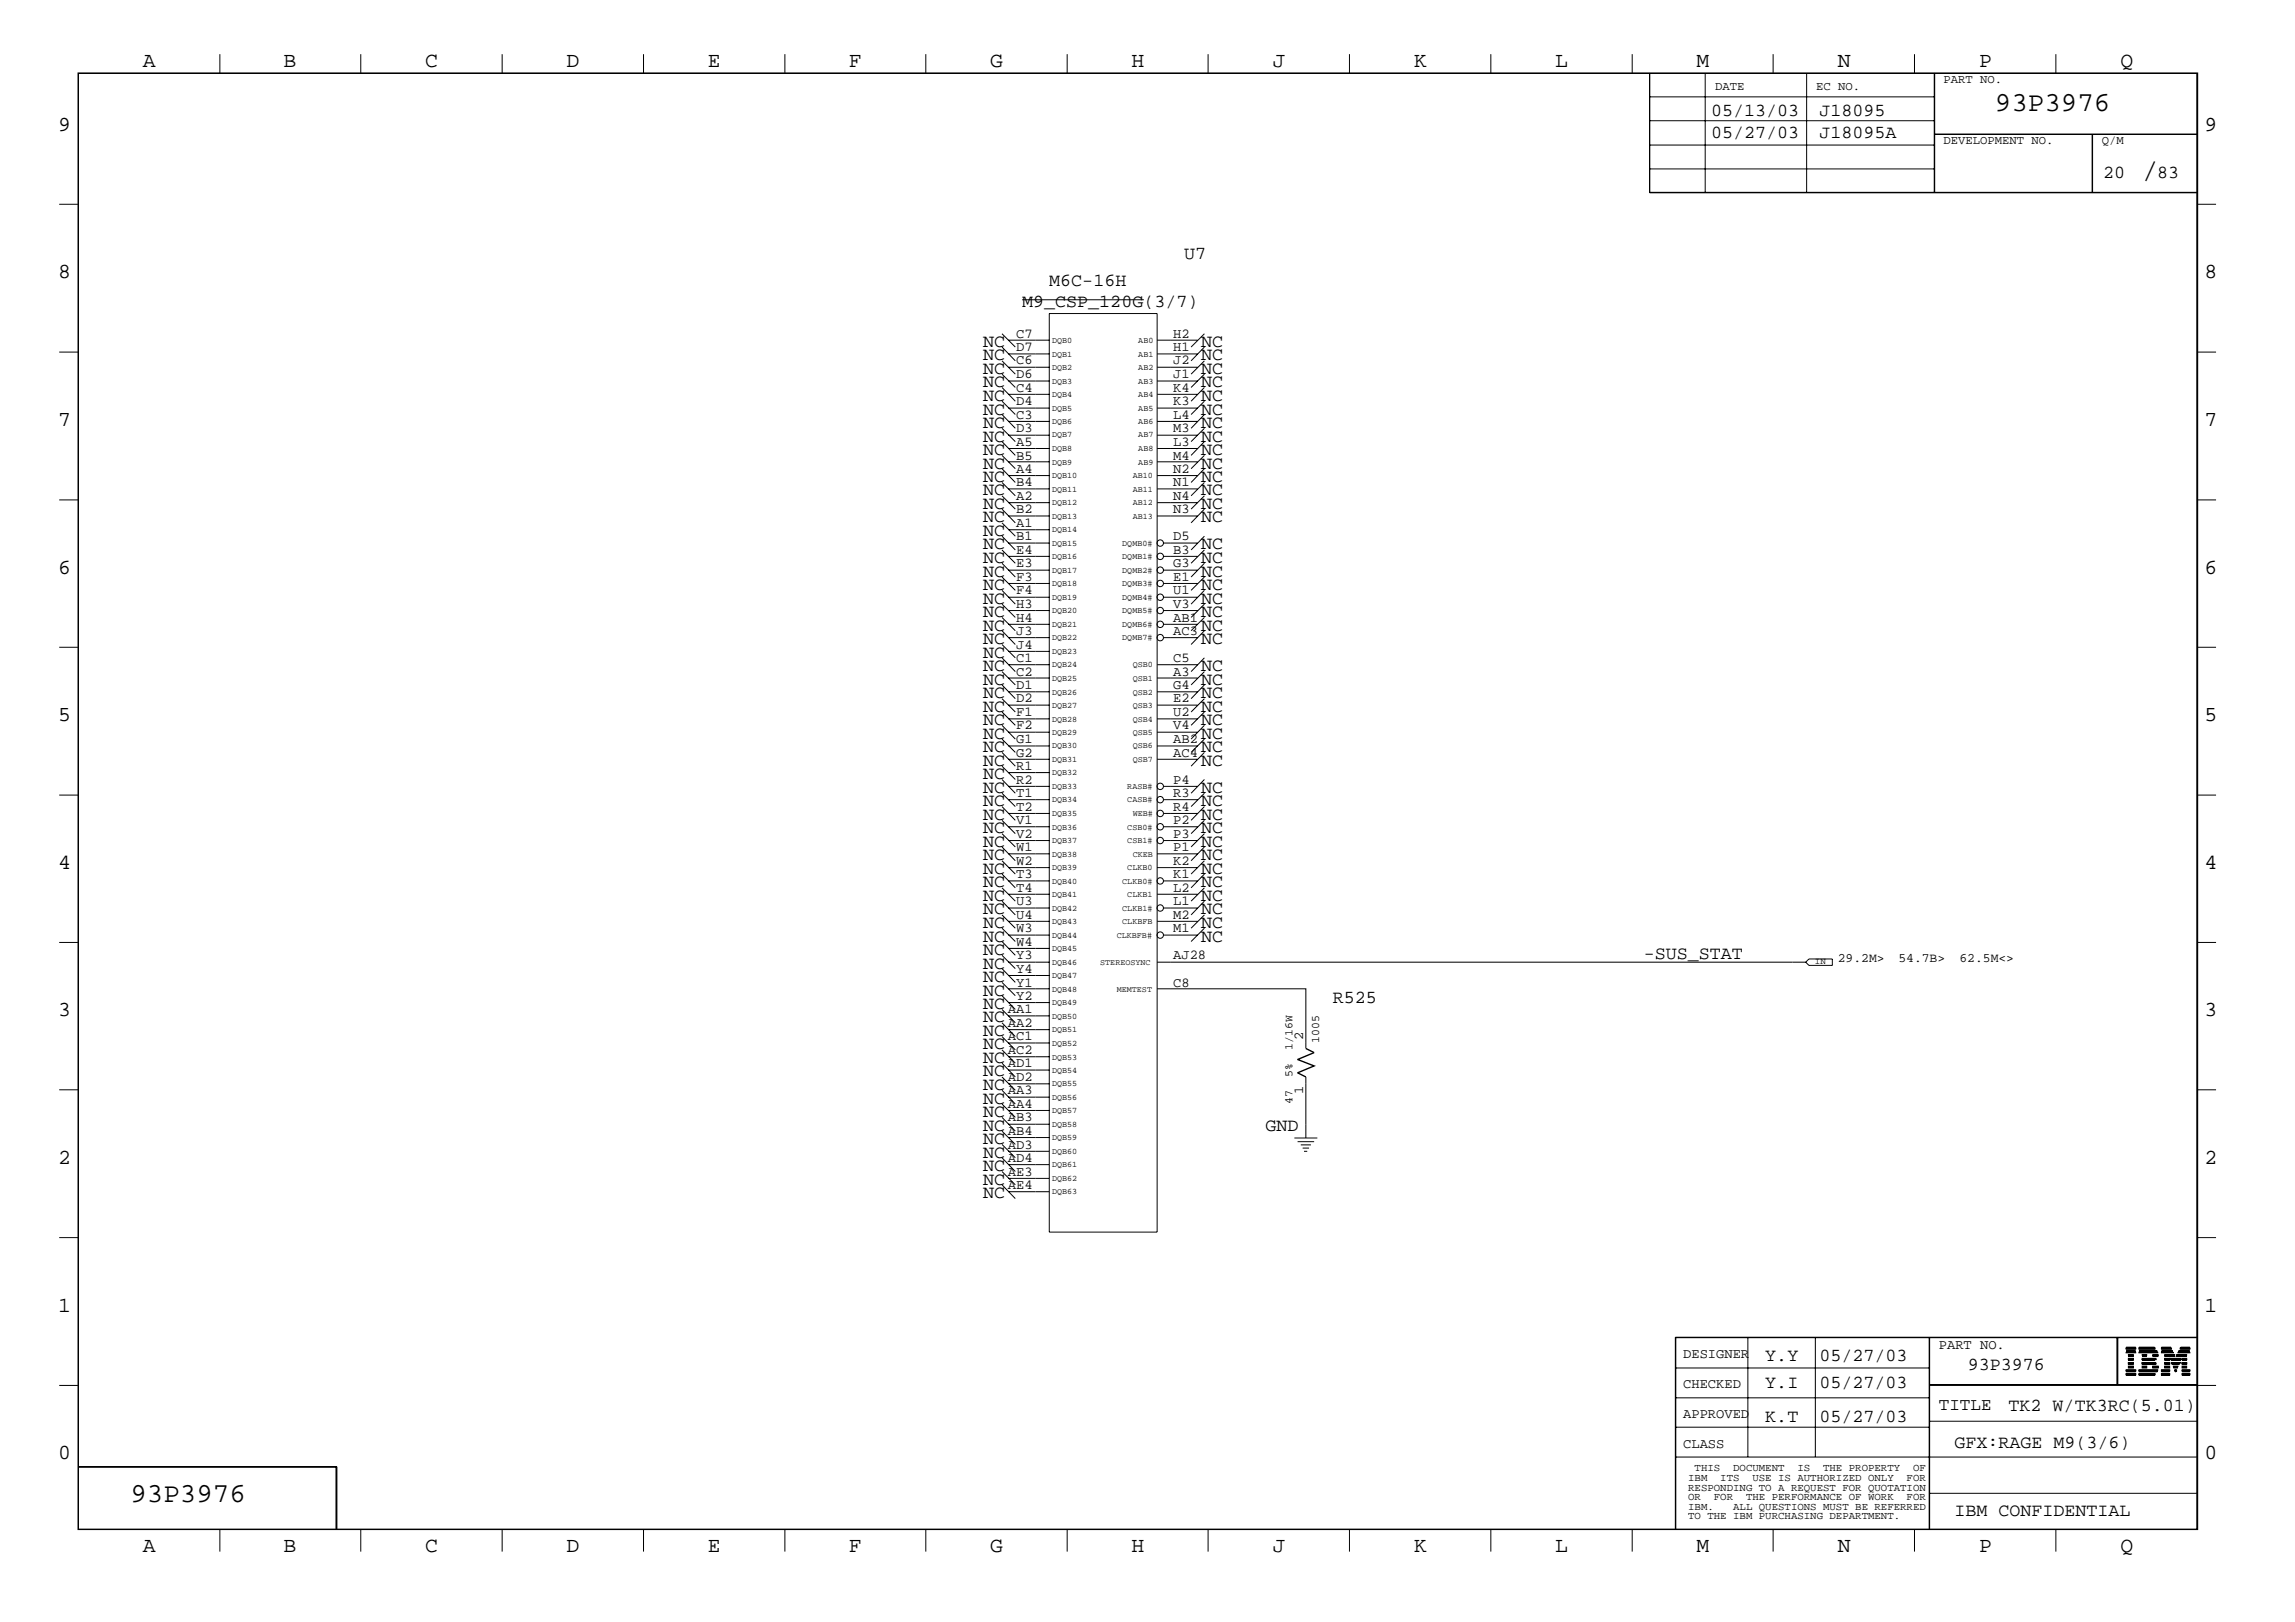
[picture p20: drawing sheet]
<svg xmlns="http://www.w3.org/2000/svg" width="423mm" height="299mm" viewBox="0 0 423 299" stroke-linecap="round" stroke-linejoin="round" font-family="sans-serif">
<defs><g id="words">
<text font-size="5.2" x="395.1" y="32.9">/</text>
<g font-size="5.1">
<text x="368" y="20.4">93P3976</text>
<text x="24" y="277.1">93P3976</text>
</g>
<g font-size="4">
<text x="26.3" y="12.4">A</text>
<text x="52.3" y="12.4">B</text>
<text x="78.4" y="12.4">C</text>
<text x="104.5" y="12.4">D</text>
<text x="130.6" y="12.4">E</text>
<text x="156.5" y="12.4">F</text>
<text x="182.6" y="12.4">G</text>
<text x="208.7" y="12.4">H</text>
<text x="234.8" y="12.4">J</text>
<text x="260.9" y="12.4">K</text>
<text x="286.9" y="12.4">L</text>
<text x="312.9" y="12.4">M</text>
<text x="339" y="12.4">N</text>
<text x="365.1" y="12.4">P</text>
<text x="391.2" y="12.4">Q</text>
<text x="10.8" y="24.1">9</text>
<text x="406.7" y="24.1">9</text>
<text x="10.8" y="51.3">8</text>
<text x="406.7" y="51.3">8</text>
<text x="10.8" y="78.6">7</text>
<text x="406.7" y="78.6">7</text>
<text x="10.8" y="105.8">6</text>
<text x="406.7" y="105.8">6</text>
<text x="10.8" y="133">5</text>
<text x="406.7" y="133">5</text>
<text x="10.8" y="160.2">4</text>
<text x="406.7" y="160.2">4</text>
<text x="10.8" y="187.4">3</text>
<text x="406.7" y="187.4">3</text>
<text x="10.8" y="214.6">2</text>
<text x="406.7" y="214.6">2</text>
<text x="10.8" y="241.9">1</text>
<text x="406.7" y="241.9">1</text>
<text x="10.8" y="269.1">0</text>
<text x="406.7" y="269.1">0</text>
<text x="26.3" y="286.2">A</text>
<text x="52.3" y="286.2">B</text>
<text x="78.4" y="286.2">C</text>
<text x="104.5" y="286.2">D</text>
<text x="130.6" y="286.2">E</text>
<text x="156.5" y="286.2">F</text>
<text x="182.6" y="286.2">G</text>
<text x="208.7" y="286.2">H</text>
<text x="234.8" y="286.2">J</text>
<text x="260.9" y="286.2">K</text>
<text x="286.9" y="286.2">L</text>
<text x="312.9" y="286.2">M</text>
<text x="339" y="286.2">N</text>
<text x="365.1" y="286.2">P</text>
<text x="391.2" y="286.2">Q</text>
</g>
<g font-size="3.4">
<text x="315.6" y="21.4">05/13/03</text>
<text x="335.6" y="21.4">J18095</text>
<text x="315.6" y="25.4">05/27/03</text>
<text x="335.6" y="25.4">J18095A</text>
<text x="387.9" y="32.9">20</text>
<text x="397.9" y="32.9">83</text>
<text x="218.4" y="47.8">U7</text>
<text x="193.5" y="52.8">M6C-16H</text>
<text x="188.6" y="56.6">M9_CSP_120G(3/7)</text>
<text x="181.4" y="64">NC</text>
<text x="221.6" y="64">NC</text>
<text x="181.4" y="71.5">NC</text>
<text x="181.4" y="68.9">NC</text>
<text x="181.4" y="66.5">NC</text>
<text x="221.6" y="68.9">NC</text>
<text x="221.6" y="66.5">NC</text>
<text x="221.6" y="71.5">NC</text>
<text x="181.4" y="73.9">NC</text>
<text x="181.4" y="76.5">NC</text>
<text x="221.6" y="76.5">NC</text>
<text x="221.6" y="73.9">NC</text>
<text x="181.4" y="81.4">NC</text>
<text x="181.4" y="83.9">NC</text>
<text x="181.4" y="78.9">NC</text>
<text x="221.6" y="78.9">NC</text>
<text x="221.6" y="81.4">NC</text>
<text x="221.6" y="83.9">NC</text>
<text x="181.4" y="86.4">NC</text>
<text x="181.4" y="88.9">NC</text>
<text x="221.6" y="88.9">NC</text>
<text x="221.6" y="86.4">NC</text>
<text x="181.4" y="93.9">NC</text>
<text x="181.4" y="91.4">NC</text>
<text x="221.6" y="93.9">NC</text>
<text x="221.6" y="91.4">NC</text>
<text x="181.4" y="98.9">NC</text>
<text x="181.4" y="96.4">NC</text>
<text x="181.4" y="101.3">NC</text>
<text x="221.6" y="96.4">NC</text>
<text x="221.6" y="101.3">NC</text>
<text x="181.4" y="106.3">NC</text>
<text x="181.4" y="103.9">NC</text>
<text x="221.6" y="103.9">NC</text>
<text x="221.6" y="106.3">NC</text>
<text x="181.4" y="111.3">NC</text>
<text x="181.4" y="113.8">NC</text>
<text x="181.4" y="108.8">NC</text>
<text x="221.6" y="111.3">NC</text>
<text x="221.6" y="113.8">NC</text>
<text x="221.6" y="108.8">NC</text>
<text x="181.4" y="116.3">NC</text>
<text x="181.4" y="118.8">NC</text>
<text x="221.6" y="118.8">NC</text>
<text x="221.6" y="116.3">NC</text>
<text x="181.4" y="123.8">NC</text>
<text x="181.4" y="121.3">NC</text>
<text x="221.6" y="123.8">NC</text>
<text x="181.4" y="131.2">NC</text>
<text x="181.4" y="128.8">NC</text>
<text x="181.4" y="126.3">NC</text>
<text x="221.6" y="128.8">NC</text>
<text x="221.6" y="126.3">NC</text>
<text x="221.6" y="131.2">NC</text>
<text x="181.4" y="133.8">NC</text>
<text x="181.4" y="136.2">NC</text>
<text x="221.6" y="133.8">NC</text>
<text x="221.6" y="136.2">NC</text>
<text x="181.4" y="143.8">NC</text>
<text x="181.4" y="138.8">NC</text>
<text x="181.4" y="141.2">NC</text>
<text x="221.6" y="141.2">NC</text>
<text x="221.6" y="138.8">NC</text>
<text x="181.4" y="146.2">NC</text>
<text x="181.4" y="148.7">NC</text>
<text x="221.6" y="148.7">NC</text>
<text x="221.6" y="146.2">NC</text>
<text x="181.4" y="151.2">NC</text>
<text x="181.4" y="153.7">NC</text>
<text x="221.6" y="153.7">NC</text>
<text x="221.6" y="151.2">NC</text>
<text x="181.4" y="161.2">NC</text>
<text x="181.4" y="156.2">NC</text>
<text x="181.4" y="158.7">NC</text>
<text x="221.6" y="158.7">NC</text>
<text x="221.6" y="156.2">NC</text>
<text x="221.6" y="161.2">NC</text>
<text x="181.4" y="166.2">NC</text>
<text x="181.4" y="163.7">NC</text>
<text x="221.6" y="163.7">NC</text>
<text x="221.6" y="166.2">NC</text>
<text x="181.4" y="168.7">NC</text>
<text x="181.4" y="173.7">NC</text>
<text x="181.4" y="171.1">NC</text>
<text x="221.6" y="171.1">NC</text>
<text x="221.6" y="173.7">NC</text>
<text x="221.6" y="168.7">NC</text>
<text x="181.4" y="176.1">NC</text>
<text x="181.4" y="178.6">NC</text>
<text x="303.2" y="177">-SUS_STAT</text>
<text x="181.4" y="181.1">NC</text>
<text x="181.4" y="183.6">NC</text>
<text x="245.9" y="184.9">R525</text>
<text x="181.4" y="191.1">NC</text>
<text x="181.4" y="186.1">NC</text>
<text x="181.4" y="188.6">NC</text>
<text x="181.4" y="193.5">NC</text>
<text x="181.4" y="196.1">NC</text>
<text x="181.4" y="201.1">NC</text>
<text x="181.4" y="198.5">NC</text>
<text x="181.4" y="203.5">NC</text>
<text x="181.4" y="208.5">NC</text>
<text x="181.4" y="206.1">NC</text>
<text x="233.4" y="208.6">GND</text>
<text x="181.4" y="213.5">NC</text>
<text x="181.4" y="211">NC</text>
<text x="181.4" y="216">NC</text>
<text x="181.4" y="218.5">NC</text>
<text x="181.4" y="221">NC</text>
<text x="325.6" y="251">Y.Y</text>
<text x="335.6" y="251">05/27/03</text>
<text x="325.6" y="255.9">Y.I</text>
<text x="335.6" y="255.9">05/27/03</text>
<text x="363" y="252.7">93P3976</text>
<text x="325.6" y="262.2">K.T</text>
<text x="335.6" y="262.2">05/27/03</text>
<text x="370.5" y="260.2">TK2 W/TK3RC(5.01)</text>
<text x="360.5" y="267.1">GFX:RAGE M9(3/6)</text>
<text x="360.5" y="279.7">IBM CONFIDENTIAL</text>
</g>
<text font-size="3.2" x="357.6" y="260">TITLE</text>
<g font-size="2.5">
<text x="187.5" y="64.8">D7</text>
<text x="187.5" y="62.3">C7</text>
<text x="216.4" y="62.3">H2</text>
<text x="216.4" y="64.8">H1</text>
<text x="187.5" y="67.2">C6</text>
<text x="187.5" y="69.8">D6</text>
<text x="216.4" y="67.2">J2</text>
<text x="216.4" y="69.8">J1</text>
<text x="187.5" y="74.8">D4</text>
<text x="187.5" y="72.2">C4</text>
<text x="187.5" y="77.2">C3</text>
<text x="216.4" y="74.8">K3</text>
<text x="216.4" y="72.2">K4</text>
<text x="216.4" y="77.2">L4</text>
<text x="187.5" y="79.8">D3</text>
<text x="187.5" y="82.2">A5</text>
<text x="216.4" y="79.8">M3</text>
<text x="216.4" y="82.2">L3</text>
<text x="187.5" y="87.2">A4</text>
<text x="187.5" y="84.8">B5</text>
<text x="187.5" y="89.7">B4</text>
<text x="216.4" y="87.2">N2</text>
<text x="216.4" y="84.8">M4</text>
<text x="216.4" y="89.7">N1</text>
<text x="187.5" y="92.2">A2</text>
<text x="187.5" y="94.7">B2</text>
<text x="216.4" y="92.2">N4</text>
<text x="216.4" y="94.7">N3</text>
<text x="187.5" y="99.7">B1</text>
<text x="187.5" y="97.2">A1</text>
<text x="216.4" y="99.7">D5</text>
<text x="187.5" y="104.6">E3</text>
<text x="187.5" y="107.1">F3</text>
<text x="187.5" y="102.2">E4</text>
<text x="216.4" y="104.6">G3</text>
<text x="216.4" y="102.2">B3</text>
<text x="216.4" y="107.1">E1</text>
<text x="187.5" y="109.6">F4</text>
<text x="187.5" y="112.1">H3</text>
<text x="216.4" y="109.6">U1</text>
<text x="216.4" y="112.1">V3</text>
<text x="187.5" y="117.1">J3</text>
<text x="187.5" y="119.6">J4</text>
<text x="187.5" y="114.6">H4</text>
<text x="216.4" y="117.1">AC3</text>
<text x="216.4" y="114.6">AB1</text>
<text x="187.5" y="124.6">C2</text>
<text x="187.5" y="122.1">C1</text>
<text x="216.4" y="122.1">C5</text>
<text x="216.4" y="124.6">A3</text>
<text x="187.5" y="127.1">D1</text>
<text x="187.5" y="129.5">D2</text>
<text x="216.4" y="129.5">E2</text>
<text x="216.4" y="127.1">G4</text>
<text x="187.5" y="132.1">F1</text>
<text x="187.5" y="134.5">F2</text>
<text x="187.5" y="137.1">G1</text>
<text x="216.4" y="137.1">AB2</text>
<text x="216.4" y="134.5">V4</text>
<text x="216.4" y="132.1">U2</text>
<text x="187.5" y="139.5">G2</text>
<text x="187.5" y="142.1">R1</text>
<text x="216.4" y="139.5">AC4</text>
<text x="187.5" y="144.5">R2</text>
<text x="187.5" y="149.5">T2</text>
<text x="187.5" y="147">T1</text>
<text x="216.4" y="144.5">P4</text>
<text x="216.4" y="147">R3</text>
<text x="216.4" y="149.5">R4</text>
<text x="187.5" y="154.5">V2</text>
<text x="187.5" y="152">V1</text>
<text x="216.4" y="154.5">P3</text>
<text x="216.4" y="152">P2</text>
<text x="187.5" y="159.5">W2</text>
<text x="187.5" y="157">W1</text>
<text x="187.5" y="162">T3</text>
<text x="216.4" y="157">P1</text>
<text x="216.4" y="162">K1</text>
<text x="216.4" y="159.5">K2</text>
<text x="187.5" y="167">U3</text>
<text x="187.5" y="164.5">T4</text>
<text x="216.4" y="167">L1</text>
<text x="216.4" y="164.5">L2</text>
<text x="187.5" y="169.4">U4</text>
<text x="187.5" y="172">W3</text>
<text x="216.4" y="169.4">M2</text>
<text x="216.4" y="172">M1</text>
<text x="187.5" y="179.4">Y4</text>
<text x="187.5" y="177">Y3</text>
<text x="187.5" y="174.4">W4</text>
<text x="216.4" y="177">AJ28</text>
<text x="187.5" y="181.9">Y1</text>
<text x="187.5" y="184.4">Y2</text>
<text x="216.4" y="181.9">C8</text>
<text x="185.9" y="189.4">AA2</text>
<text x="185.9" y="191.9">AC1</text>
<text x="185.9" y="186.9">AA1</text>
<text x="240.4" y="191.9" transform="rotate(-90 240.4 191.9)">2</text>
<text x="185.9" y="196.8">AD1</text>
<text x="185.9" y="194.4">AC2</text>
<text x="185.9" y="201.8">AA3</text>
<text x="185.9" y="199.4">AD2</text>
<text x="240.4" y="201.8" transform="rotate(-90 240.4 201.8)">1</text>
<text x="185.9" y="209.3">AB4</text>
<text x="185.9" y="206.8">AB3</text>
<text x="185.9" y="204.4">AA4</text>
<text x="185.9" y="211.8">AD3</text>
<text x="185.9" y="214.3">AD4</text>
<text x="185.9" y="219.3">AE4</text>
<text x="185.9" y="216.8">AE3</text>
<text x="310.5" y="250.5">DESIGNER</text>
<text x="357.6" y="248.8">PART NO.</text>
<text x="310.5" y="256">CHECKED</text>
<text x="310.5" y="261.5">APPROVED</text>
<text x="310.5" y="267">CLASS</text>
</g>
<g font-size="2.4">
<text x="339" y="177.5">29.2M&gt;</text>
<text x="350.2" y="177.5">54.7B&gt;</text>
<text x="361.4" y="177.5">62.5M&lt;&gt;</text>
</g>
<g font-size="2.3">
<text x="316.4" y="16.7">DATE</text>
<text x="335" y="16.7">EC NO.</text>
<text x="358.5" y="15.2">PART NO.</text>
<text x="358.5" y="26.5">DEVELOPMENT NO.</text>
<text x="387.7" y="26.5">Q/M</text>
</g>
<g font-size="2.1">
<text x="238.4" y="193.6" transform="rotate(-90 238.4 193.6)">1/16W</text>
<text x="243.3" y="192.4" transform="rotate(-90 243.3 192.4)">1005</text>
<text x="238.4" y="203.6" transform="rotate(-90 238.4 203.6)">47</text>
<text x="238.4" y="198.6" transform="rotate(-90 238.4 198.6)">5%</text>
</g>
<g font-size="2">
<text x="311.4" y="273.1">IBM</text>
<text x="311.4" y="274.9">RESPONDING TO A REQUEST FOR QUOTATION</text>
<text x="312.6" y="271.4">THIS</text>
<text x="317.3" y="273.1">ITS</text>
<text x="319.7" y="271.4">DOCUMENT</text>
<text x="323.3" y="273.1">USE IS AUTHORIZED ONLY</text>
<text x="331.6" y="271.4">IS</text>
<text x="336.3" y="271.4">THE PROPERTY</text>
<text x="351.7" y="273.1">FOR</text>
<text x="352.9" y="271.4">OF</text>
<text x="311.4" y="276.7">OR</text>
<text x="311.4" y="278.5">IBM.</text>
<text x="311.4" y="280.2">TO THE IBM PURCHASING DEPARTMENT.</text>
<text x="316.1" y="276.7">FOR</text>
<text x="319.7" y="278.5">ALL QUESTIONS MUST BE REFERRED</text>
<text x="322.1" y="276.7">THE PERFORMANCE OF WORK</text>
<text x="351.7" y="276.7">FOR</text>
</g>
<text font-size="1.7" x="334.8" y="177.9">IN</text>
<g font-size="1.6">
<text x="194.1" y="63.2">DQB0</text>
<text x="194.1" y="65.8">DQB1</text>
<text x="210" y="63.2">AB0</text>
<text x="210" y="65.8">AB1</text>
<text x="194.1" y="68.2">DQB2</text>
<text x="194.1" y="70.8">DQB3</text>
<text x="210" y="68.2">AB2</text>
<text x="210" y="70.8">AB3</text>
<text x="194.1" y="73.2">DQB4</text>
<text x="194.1" y="75.8">DQB5</text>
<text x="210" y="73.2">AB4</text>
<text x="210" y="75.8">AB5</text>
<text x="194.1" y="78.2">DQB6</text>
<text x="194.1" y="80.7">DQB7</text>
<text x="194.1" y="83.2">DQB8</text>
<text x="210" y="78.2">AB6</text>
<text x="210" y="80.7">AB7</text>
<text x="210" y="83.2">AB8</text>
<text x="194.1" y="85.7">DQB9</text>
<text x="194.1" y="88.2">DQB10</text>
<text x="209" y="88.2">AB10</text>
<text x="210" y="85.7">AB9</text>
<text x="194.1" y="90.7">DQB11</text>
<text x="194.1" y="93.2">DQB12</text>
<text x="194.1" y="95.7">DQB13</text>
<text x="209" y="90.7">AB11</text>
<text x="209" y="93.2">AB12</text>
<text x="209" y="95.7">AB13</text>
<text x="194.1" y="98.1">DQB14</text>
<text x="194.1" y="100.7">DQB15</text>
<text x="207" y="100.7">DQMB0#</text>
<text x="194.1" y="103.1">DQB16</text>
<text x="194.1" y="105.7">DQB17</text>
<text x="207" y="103.1">DQMB1#</text>
<text x="207" y="105.7">DQMB2#</text>
<text x="194.1" y="108.1">DQB18</text>
<text x="194.1" y="110.7">DQB19</text>
<text x="194.1" y="113.1">DQB20</text>
<text x="207" y="108.1">DQMB3#</text>
<text x="207" y="110.7">DQMB4#</text>
<text x="207" y="113.1">DQMB5#</text>
<text x="194.1" y="115.7">DQB21</text>
<text x="194.1" y="118.1">DQB22</text>
<text x="207" y="115.7">DQMB6#</text>
<text x="207" y="118.1">DQMB7#</text>
<text x="194.1" y="120.6">DQB23</text>
<text x="194.1" y="123.1">DQB24</text>
<text x="194.1" y="125.6">DQB25</text>
<text x="209" y="123.1">QSB0</text>
<text x="209" y="125.6">QSB1</text>
<text x="194.1" y="128.1">DQB26</text>
<text x="194.1" y="130.6">DQB27</text>
<text x="209" y="128.1">QSB2</text>
<text x="209" y="130.6">QSB3</text>
<text x="194.1" y="133.1">DQB28</text>
<text x="194.1" y="135.6">DQB29</text>
<text x="209" y="133.1">QSB4</text>
<text x="209" y="135.6">QSB5</text>
<text x="194.1" y="138">DQB30</text>
<text x="194.1" y="140.5">DQB31</text>
<text x="194.1" y="143">DQB32</text>
<text x="209" y="138">QSB6</text>
<text x="209" y="140.5">QSB7</text>
<text x="194.1" y="145.5">DQB33</text>
<text x="194.1" y="148">DQB34</text>
<text x="207.9" y="145.5">RASB#</text>
<text x="207.9" y="148">CASB#</text>
<text x="194.1" y="150.5">DQB35</text>
<text x="194.1" y="153">DQB36</text>
<text x="194.1" y="155.5">DQB37</text>
<text x="207.9" y="153">CSB0#</text>
<text x="207.9" y="155.5">CSB1#</text>
<text x="209" y="150.5">WEB#</text>
<text x="194.1" y="158">DQB38</text>
<text x="194.1" y="160.4">DQB39</text>
<text x="207.9" y="160.4">CLKB0</text>
<text x="209" y="158">CKEB</text>
<text x="194.1" y="163">DQB40</text>
<text x="194.1" y="165.4">DQB41</text>
<text x="194.1" y="168">DQB42</text>
<text x="207" y="163">CLKB0#</text>
<text x="207" y="168">CLKB1#</text>
<text x="207.9" y="165.4">CLKB1</text>
<text x="194.1" y="170.4">DQB43</text>
<text x="194.1" y="173">DQB44</text>
<text x="206" y="173">CLKBFB#</text>
<text x="207" y="170.4">CLKBFB</text>
<text x="194.1" y="175.4">DQB45</text>
<text x="194.1" y="178">DQB46</text>
<text x="202.9" y="178">STEREOSYNC</text>
<text x="194.1" y="180.4">DQB47</text>
<text x="194.1" y="182.9">DQB48</text>
<text x="194.1" y="185.4">DQB49</text>
<text x="206" y="182.9">MEMTEST</text>
<text x="194.1" y="187.9">DQB50</text>
<text x="194.1" y="190.4">DQB51</text>
<text x="194.1" y="192.9">DQB52</text>
<text x="194.1" y="195.4">DQB53</text>
<text x="194.1" y="197.9">DQB54</text>
<text x="194.1" y="200.3">DQB55</text>
<text x="194.1" y="202.9">DQB56</text>
<text x="194.1" y="205.3">DQB57</text>
<text x="194.1" y="207.9">DQB58</text>
<text x="194.1" y="210.3">DQB59</text>
<text x="194.1" y="212.9">DQB60</text>
<text x="194.1" y="215.3">DQB61</text>
<text x="194.1" y="217.8">DQB62</text>
<text x="194.1" y="220.3">DQB63</text>
</g>
</g></defs>
<g fill="none" stroke="#000" stroke-width=".18">
<path d="M14.4 13.5h391v268.6h-391zM14.5 13.5h390.7v268.5h-390.7zM40.6 10v3.5M66.5 10v3.5M92.6 10v3.5M118.7 10v3.5M144.8 10v3.5M170.8 10v3.5M196.8 10v3.5M222.8 10v3.5M248.9 10v3.5M275 10v3.5"/>
<path d="M301.1 10v3.5M304.3 13.5v22.1h101.1M304.3 17.9h52.5M314.5 13.5v22.1M327.1 10v3.5M333.2 13.5v22.1M353.1 10v3.5M356.8 13.5v22.1M356.9 13.5v22.1M379.2 10v3.5M10.9 37.7h3.5M304.3 35.5h101.1"/>
<path d="M304.3 31.2h52.5M304.3 26.8h52.5M304.3 22.3h52.5M356.8 24.8h48.6M356.8 24.7h48.6M385.9 24.8v10.8M386 24.8v10.8M405.4 37.7h3.4M188.6 55.3h22.4M193.5 57.8h19.9v169.4h-19.9zM10.9 64.9h3.5M184.8 79l2.5 2.4"/>
<path d="M184.8 69l2.5 2.5M184.8 66.5l2.5 2.5M184.8 64l2.5 2.5M184.8 71.5l2.5 2.5M184.8 61.6l2.5 2.4M184.8 74l2.5 2.5M184.8 76.5l2.5 2.5M186 62.7h7.5M186 65.3h7.5M186 67.7h7.5M186 70.3h7.5M186 72.7h7.5"/>
<path d="M186 75.3h7.5M186 77.7h7.5M213.4 62.7h7.5M213.4 65.3h7.5M213.4 67.7h7.5M213.4 70.3h7.5M213.4 72.7h7.5M213.4 75.3h7.5M213.4 77.7h7.5M222.2 66.5l-2.5 2.5M222.2 64l-2.5 2.5M222.2 74l-2.5 2.5"/>
<path d="M222.2 76.5l-2.5 2.5M222.2 79l-2.5 2.4M222.2 71.5l-2.5 2.5M222.2 69l-2.5 2.5M222.2 61.6l-2.5 2.4M405.4 64.9h3.4M10.9 92.2h3.5M184.8 84l2.5 2.4M184.8 96.4l2.5 2.5M184.8 93.9l2.5 2.5M184.8 81.4l2.5 2.6M184.8 86.4l2.5 2.6"/>
<path d="M184.8 91.4l2.5 2.5M184.8 89l2.5 2.4M184.8 98.9l2.5 2.5M186 80.3h7.5M186 82.7h7.5M186 85.2h7.5M186 87.7h7.5M186 90.2h7.5M186 92.7h7.5M186 95.2h7.5M186 97.7h7.5M213.4 80.3h7.5"/>
<path d="M213.4 82.7h7.5M213.4 85.2h7.5M213.4 87.7h7.5M213.4 90.2h7.5M213.4 92.7h7.5M213.4 95.2h7.5M222.2 86.4l-2.5 2.6M222.2 93.9l-2.5 2.5M222.2 98.9l-2.5 2.5M222.2 91.4l-2.5 2.5M222.2 89l-2.5 2.4M222.2 81.4l-2.5 2.6"/>
<path d="M222.2 84l-2.5 2.4M405.4 92.2h3.4M10.9 119.4h3.5M184.8 108.9l2.5 2.5M184.8 113.9l2.5 2.4M184.8 103.9l2.5 2.5M184.8 111.4l2.5 2.5M184.8 116.3l2.5 2.6M184.8 118.9l2.5 2.4M184.8 101.4l2.5 2.5M184.8 106.4l2.5 2.5M186 100.2h7.5"/>
<path d="M186 102.6h7.5M186 105.2h7.5M186 107.6h7.5M186 110.2h7.5M186 112.6h7.5M186 115.1h7.5M186 117.6h7.5M214.6 100.2h6.3M214.6 102.6h6.3M214.6 105.2h6.3M214.6 107.6h6.3M214.6 110.2h6.3"/>
<path d="M214.6 112.6h6.3M214.6 115.1h6.3M214.6 117.6h6.3M222.2 101.4l-2.5 2.5M222.2 108.9l-2.5 2.5M222.2 103.9l-2.5 2.5M222.2 116.3l-2.5 2.6M222.2 111.4l-2.5 2.5M222.2 113.9l-2.5 2.4M222.2 106.4l-2.5 2.5M405.4 119.4h3.4M184.8 136.3l2.5 2.5"/>
<path d="M184.8 131.3l2.5 2.5M184.8 133.8l2.5 2.5M184.8 128.9l2.5 2.4M184.8 121.3l2.5 2.6M184.8 138.8l2.5 2.5M184.8 126.3l2.5 2.6M184.8 123.9l2.5 2.4M186 120.1h7.5M186 122.6h7.5M186 125.1h7.5M186 127.6h7.5M186 130h7.5"/>
<path d="M186 132.6h7.5M186 135h7.5M186 137.6h7.5M213.4 122.6h7.5M213.4 125.1h7.5M213.4 127.6h7.5M213.4 130h7.5M213.4 132.6h7.5M213.4 135h7.5M213.4 137.6h7.5M222.2 126.3l-2.5 2.6M222.2 138.8l-2.5 2.5"/>
<path d="M222.2 131.3l-2.5 2.5M222.2 136.3l-2.5 2.5M222.2 123.9l-2.5 2.4M222.2 128.9l-2.5 2.4M222.2 133.8l-2.5 2.5M222.2 121.3l-2.5 2.6M10.9 146.6h3.5M184.8 158.7l2.5 2.5M184.8 141.3l2.5 2.5M184.8 143.8l2.5 2.5M184.8 146.3l2.5 2.5M184.8 148.8l2.5 2.5"/>
<path d="M184.8 153.8l2.5 2.4M184.8 151.3l2.5 2.5M184.8 156.2l2.5 2.5M186 140h7.5M186 142.5h7.5M186 145h7.5M186 147.5h7.5M186 150h7.5M186 152.5h7.5M186 155h7.5M186 157.5h7.5M213.4 140h7.5"/>
<path d="M213.4 157.5h7.5M214.6 145h6.3M214.6 147.5h6.3M214.6 150h6.3M214.6 152.5h6.3M214.6 155h6.3M222.2 146.3l-2.5 2.5M222.2 143.8l-2.5 2.5M222.2 156.2l-2.5 2.5M222.2 153.8l-2.5 2.4M222.2 151.3l-2.5 2.5M222.2 158.7l-2.5 2.5"/>
<path d="M222.2 148.8l-2.5 2.5M405.4 146.6h3.4M10.9 173.8h3.5M184.8 173.7l2.5 2.5M184.8 166.2l2.5 2.5M184.8 176.2l2.5 2.4M184.8 163.7l2.5 2.5M184.8 161.2l2.5 2.5M184.8 171.2l2.5 2.5M184.8 168.7l2.5 2.5M184.8 178.6l2.5 2.6M186 160h7.5"/>
<path d="M186 162.5h7.5M186 164.9h7.5M186 167.5h7.5M186 169.9h7.5M186 172.5h7.5M186 174.9h7.5M186 177.5h7.5M186 179.9h7.5M213.4 160h7.5M213.4 164.9h7.5M213.4 169.9h7.5M213.4 177.5h119.7"/>
<path d="M214.6 162.5h6.3M214.6 167.5h6.3M214.6 172.5h6.3M222.2 168.7l-2.5 2.5M222.2 161.2l-2.5 2.5M222.2 171.2l-2.5 2.5M222.2 166.2l-2.5 2.5M222.2 163.7l-2.5 2.5M333.1 177.5l.6-.6h4.3v1.2h-4.3zM405.4 173.8h3.4M184.8 198.6l2.5 2.5M184.8 188.6l2.5 2.6"/>
<path d="M184.8 191.2l2.5 2.4M184.8 183.6l2.5 2.6M184.8 181.2l2.5 2.4M184.8 193.6l2.5 2.5M184.8 196.1l2.5 2.5M184.8 186.2l2.5 2.4M186 182.4h7.5M186 184.9h7.5M186 187.4h7.5M186 189.9h7.5M186 192.4h7.5M186 194.9h7.5"/>
<path d="M186 197.4h7.5M186 199.9h7.5M213.4 182.4h27.5v11M240.9 198.6v11.2M10.9 201h3.5M184.8 206.1l2.5 2.5M184.8 216.1l2.5 2.4M184.8 218.5l2.5 2.6M184.8 211.1l2.5 2.4M184.8 203.6l2.5 2.5M184.8 201.1l2.5 2.5M184.8 208.6l2.5 2.5"/>
<path d="M184.8 213.5l2.5 2.6M186 202.4h7.5M186 204.8h7.5M186 207.3h7.5M186 209.8h7.5M186 212.3h7.5M186 214.8h7.5M186 217.3h7.5M186 219.8h7.5M238.8 209.9h4.2M239.4 210.6h3M239.9 211.2h1.9"/>
<path d="M240.3 211.8h1.2M240.5 212.3h.6M405.4 201h3.4M10.9 228.3h3.5M405.4 228.3h3.4M10.9 255.5h3.5M309 246.7h96.4M309 257.8h46.9M309 252.3h46.9M309.1 246.6v35.4M322.4 246.6v22.1M334.9 246.6v22.1"/>
<path d="M355.9 246.6v35.4M355.9 255.4h49.5M355.9 255.5h52.9M390.5 246.6v8.9M390.7 246.6v8.9M392.2 253.5l1.8 .1zM392.2 253.3l1.8 .1zM392.2 252.8l1.8 .1zM392.2 252.6l1.8 .1zM392.2 249.4l1.8 .1zM392.2 248.8h1.8zM392.2 248.6l1.8 .1z"/>
<path d="M392.2 253.7h1.8h-1.8M392.2 253h1.8h-1.8M392.2 249.3h1.8h-1.8M392.2 249.2h1.8h-1.8M392.2 248.5h1.8h-1.8M392.6 252.2l.9 .1zM392.6 252l.9 .1zM392.6 251.5l.9 .1zM392.6 251.4l.9 .1zM392.6 251.3l.9 .1zM392.6 250.7l.9 .1zM392.6 250.5h.9v.2h-.9z"/>
<path d="M392.6 249.9h.9zM392.6 252.1h.9h-.9M392.6 250.9h.9h-.9M392.6 250.2h.9h-.9M392.6 250h.9h-.9M394.5 253.5l3 .1zM394.5 253.3l3 .1zM394.5 248.8h3zM394.5 248.6l3 .1zM394.5 252.8l3.4 .1zM394.5 252.6l3.5 .1zM394.5 249.4l3.5 .1z"/>
<path d="M394.5 253.7h2.9h-2.9M394.5 248.5h2.9h-2.9M394.5 253h3.4h-3.4M394.5 249.3h3.4h-3.4M394.5 249.2h3.4h-3.4M395.1 251.5l2.6 .1zM395.1 251.4l2.6 .1zM395.1 251.3l2.4 .1zM395.1 250.7l2.6 .1zM395.1 250.5h2.6v.2h-2.6zM395.1 252.2l.9 .1zM395.1 252l.9 .1z"/>
<path d="M395.1 249.9h.9zM395.1 250.9h2.4h-2.4M395.1 252.1h.9h-.9M395.1 250.2h.9h-.9M395.1 250h.9h-.9M397.1 252.2l1 .1zM397.1 252l1 .1zM397.1 249.9h1zM397.1 252.1h1h-1M397.1 250.2h1h-1M397.1 250h1h-1M398.7 253.5l1.5 .1z"/>
<path d="M398.7 253.3l1.5 .1zM398.7 252.8l1.5 .1zM398.7 252.6l1.5 .1zM398.7 249.4l2.2 .1zM398.7 248.8h1.9zM398.7 248.6l1.8 .1zM398.7 253.7h1.5h-1.5M398.7 253h1.5h-1.5M398.7 249.3h2.1h-2.1M398.7 249.2h2.1h-2.1M398.7 248.5h1.8h-1.8M399.3 252.2l.9 .1z"/>
<path d="M399.3 252l.9 .1zM399.3 251.5l.9 .1zM399.3 251.4l.9 .1zM399.3 251.3l.9 .1zM399.3 250.7l.9 .1zM399.3 250.5h.9v.2h-.9zM399.3 249.9h1.9zM399.3 252.1h.9h-.9M399.3 250.9h.9h-.9M399.3 250.2h1.9h-1.9M399.3 250h1.9h-1.9M400.3 250.5h2v.2h-2z"/>
<path d="M400.4 250.7l1.9 .1zM400.5 250.9h1.8h-1.8M400.6 251.4l1.5 .1zM400.6 251.3l1.6 .1zM400.6 251.5l1.4 .1zM400.9 252l.8 .1zM400.9 252.1h.8h-.8M401 252.2l.7 .1zM401.2 252.8l.3 .1zM401.2 252.6l.3 .1zM401.2 253h.2h-.2M401.4 250.2h2h-2"/>
<path d="M401.5 249.9h1.9zM401.5 250h1.9h-1.9M401.7 249.4l2.2 .1zM401.8 249.3h2.1h-2.1M401.8 249.2h2.1h-2.1M402.2 248.8h1.7zM402.2 248.6l1.7 .1zM402.3 248.5h1.6h-1.6M402.5 253.5l1.4 .1zM402.5 253.3l1.4 .1zM402.5 252.8l1.4 .1zM402.5 252.6l1.4 .1z"/>
<path d="M402.5 252.2l.9 .1zM402.5 252l.9 .1zM402.5 251.5l.9 .1zM402.5 251.4l.9 .1zM402.5 251.3l.9 .1zM402.5 250.7l.9 .1zM402.5 250.5h.9v.2h-.9zM402.5 253.7h1.4h-1.4M402.5 253h1.4h-1.4M402.5 252.1h.9h-.9M402.5 250.9h.9h-.9M405.4 246.6h-96.4v35.4"/>
<path d="M14.4 270.5h47.7v11.5M14.4 270.6h47.7M62 270.5v11.5M309 268.7h96.4M309 263.2h46.9M355.9 275.4h49.5M355.9 262.1h49.5M40.6 282v4.2M66.5 282v4.2M92.6 282v4.2M118.7 282v4.2M144.8 282v4.2"/>
<path d="M170.8 282v4.2M196.8 282v4.2M222.8 282v4.2M248.9 282v4.2M275 282v4.2M301.1 282v4.2M327.1 282v4.2M353.1 282v4.2M379.2 282v4.2"/>
<circle cx="214" cy="107.6" r=".59"/>
<circle cx="214" cy="112.6" r=".59"/>
<circle cx="214" cy="100.2" r=".59"/>
<circle cx="214" cy="110.2" r=".59"/>
<circle cx="214" cy="105.2" r=".59"/>
<circle cx="214" cy="117.6" r=".59"/>
<circle cx="214" cy="115.1" r=".59"/>
<circle cx="214" cy="102.6" r=".59"/>
<circle cx="214" cy="152.5" r=".59"/>
<circle cx="214" cy="147.5" r=".59"/>
<circle cx="214" cy="155" r=".59"/>
<circle cx="214" cy="145" r=".59"/>
<circle cx="214" cy="150" r=".59"/>
<circle cx="214" cy="162.5" r=".59"/>
<circle cx="214" cy="167.5" r=".59"/>
<circle cx="214" cy="172.5" r=".59"/>
</g>
<path d="M240.9 193.4l1.5 .7-3 1.3 3 1.2-3 1.3 1.5 .7" fill="none" stroke="#000" stroke-width=".25"/>
<use href="#words"/>
</svg>
